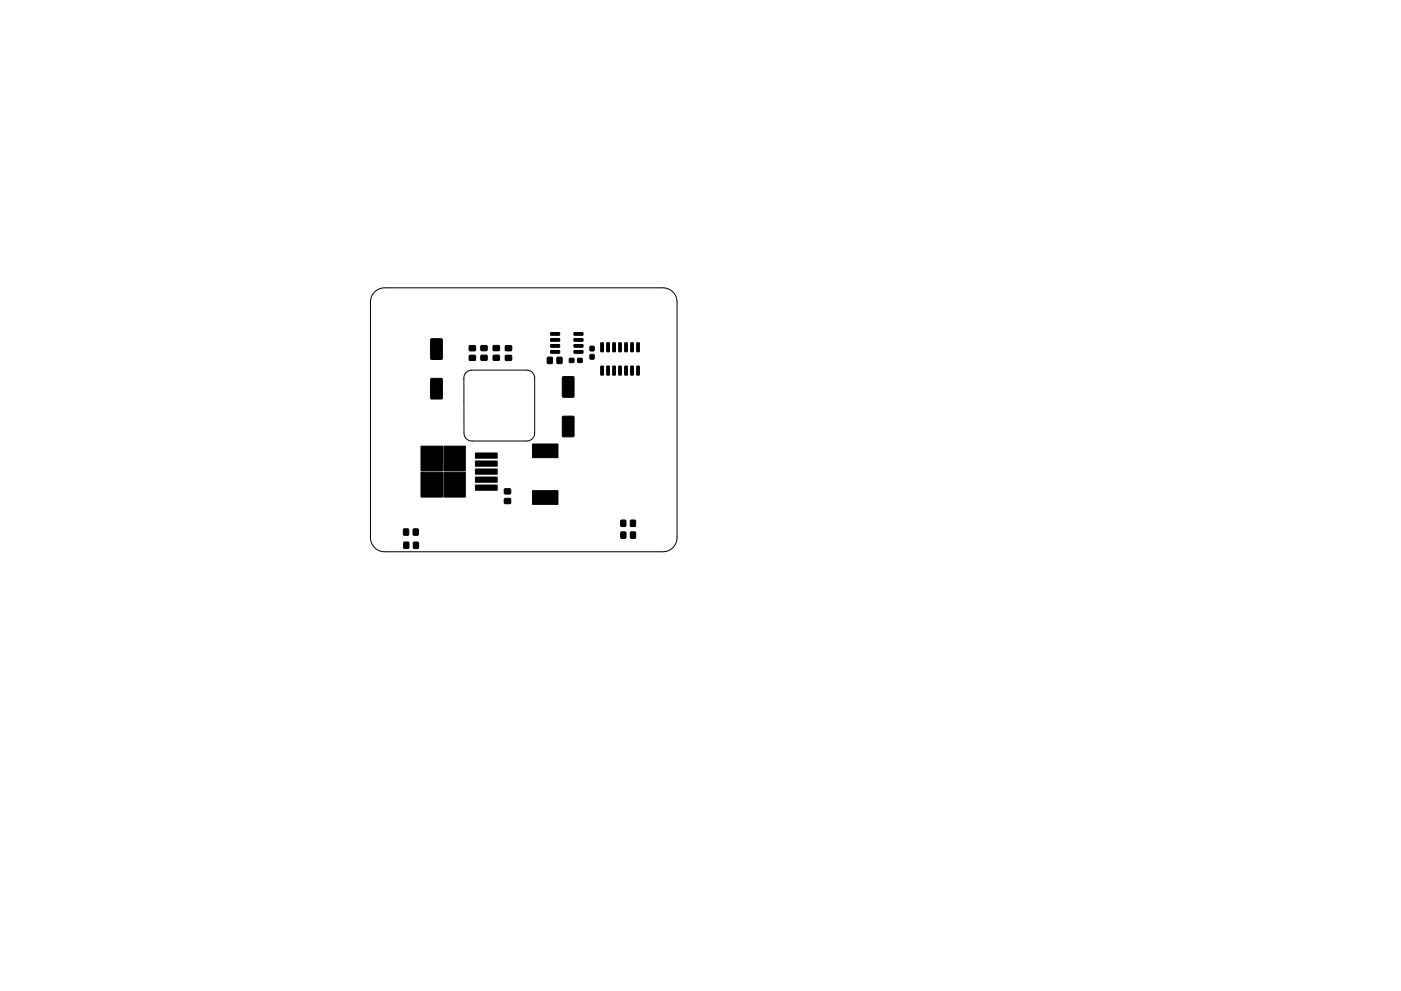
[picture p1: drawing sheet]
<svg xmlns="http://www.w3.org/2000/svg" width="297mm" height="210mm" viewBox="0 0 297 210" stroke-linecap="round" stroke-linejoin="round" font-family="sans-serif">
<path d="M79.4 62a3 3 0 0 1 2.1-.9h59a3 3 0 0 1 3 3v50a3 3 0 0 1-3 3h-59a3 3 0 0 1-3-3v-50a3 3 0 0 1 .9-2.1zM98.8 79l.5-.3 .7-.2h11.6a1.68 1.68 0 0 1 1.8 1.7v11.6a1.68 1.68 0 0 1-1.7 1.8h-11.6a1.68 1.68 0 0 1-1.7-1.7l-.1-11.7 .2-.7z" fill="none" stroke="#000" stroke-width=".21"/>
<g fill="#000" stroke="#000" stroke-width=".21">
<path d="M91.4 71.9h2.1l.3 .1v4l-.1 .2-2.2 .1-.2-.2zM99.5 75.4h1.3v1h-1.3zM99.5 73.4h1.3v1h-1.3zM102 73.4l1.2-.1 .1 1-1.3 .1zM102 75.4h1.2l.1 1h-1.3zM104.6 73.4l1.2-.1 .1 1-1.3 .1zM104.6 75.4h1.2l.1 1h-1.3zM107.2 75.4h1.2v1h-1.2zM107.2 73.4h1.2v1h-1.2zM116.1 75.8l1 .1v1.2h-1zM116.8 74.4h1.8l.1 .4-.2 .2h-1.7zM116.8 73.1h1.8l.1 .5-.2 .1h-1.7z"/>
<path d="M116.8 71.9l1.8-.1 .1 .5-.2 .1h-1.7zM116.8 70.6l1.8-.1 .1 .5-.2 .1h-1.7zM118.1 75.8l1 .1v1.2h-1zM119.3 80l2.2-.1 .2 .1v4l-.1 .3h-2.1l-.3-.1zM120.7 76.1l.9-.1 .1 .9h-.9zM122.5 76.1l.9-.1v.9h-.9zM121.7 70.6l1.8-.1 .1 .5-.1 .1h-1.7zM121.7 71.9l1.8-.1 .1 .5-.1 .1h-1.7zM121.7 73.1h1.8l.1 .5-.1 .1h-1.7zM121.7 74.4h1.8l.1 .4-.1 .2h-1.7zM125.1 75.2l.9 .1-.1 .9-.8-.1zM125.1 73.5h.9l-.1 .9h-.8z"/>
<path d="M127.4 72.7l.5 .1 .1 1.7-.2 .2-.4-.2zM127.4 77.7l.5 .1 .1 1.7-.2 .1-.4-.1zM128.7 72.7l.5 .1v1.7l-.1 .2-.5-.2zM128.7 77.7l.5 .1v1.7l-.1 .1-.5-.1zM129.9 72.7l.6 .1v1.7l-.1 .2-.5-.2zM129.9 77.7l.6 .1v1.7l-.1 .1-.5-.1zM131.2 72.7l.6 .1v1.7l-.2 .2-.4-.2zM131.2 77.7l.6 .1v1.7l-.2 .1-.4-.1zM132.5 72.7l.5 .1v1.7l-.1 .2-.5-.2zM132.5 77.7l.5 .1v1.7l-.1 .1-.5-.1zM133.7 72.7l.6 .1v1.7l-.1 .2-.5-.2zM133.7 77.7l.6 .1v1.7l-.1 .1-.5-.1z"/>
<path d="M135 72.7l.6 .1v1.7l-.1 .2-.5-.2zM135 77.7l.6 .1v1.7l-.1 .1-.5-.1zM91.4 80.3h2.1l.3 .1v4l-.1 .2-2.2 .1-.2-.2zM89.3 94.7h4.5v5.2h-4.5zM94.1 94.7h4.6v5.2h-4.6zM100.8 96.1h4.6v1.1h-4.6zM100.8 97.8h4.6v1.1h-4.6zM100.8 99.5h4.6v1.1h-4.6zM112.9 94.2h5.4v2.9h-5.4zM119.3 88.4l2.2-.1 .2 .1v4l-.1 .3h-2.1l-.3-.1zM85.6 112.3h1v1.2h-1zM85.6 115.1h1.1l-.1 1.2h-1z"/>
<path d="M87.6 112.3h1.1l-.1 1.2h-1zM87.7 115.1h1v1.2h-1zM89.3 100.2h4.5v5.3h-4.5zM94.1 100.2h4.6v5.3h-4.6zM100.8 101.2h4.6v1.1h-4.6zM100.8 102.9h4.6v1.1h-4.6zM107 105.8h1.2v1h-1.2zM107 103.7h1.2v1l-1.2 .1zM112.9 104.1h5.4v2.9h-5.4zM131.6 110.4h1.1l-.1 1.3-1-.1zM131.7 112.9h1l-.1 1.3-1-.1zM133.7 110.4h1v1.3l-1-.1z"/>
<path d="M133.7 112.9h1v1.3l-1-.1z"/>
</g>
</svg>
